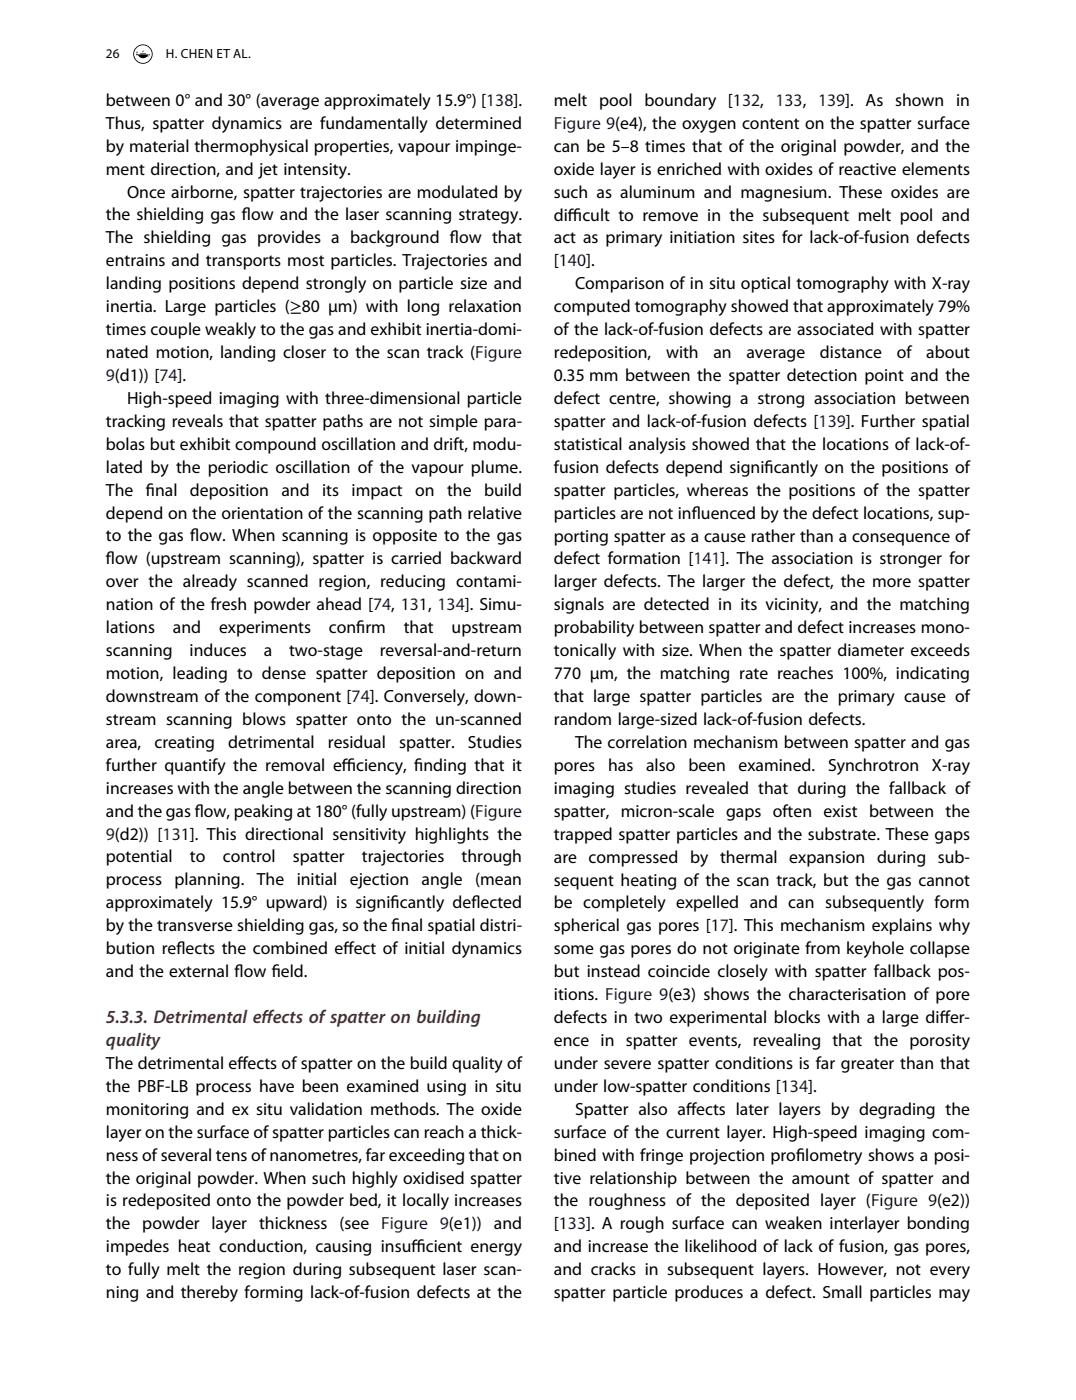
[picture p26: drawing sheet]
<svg xmlns="http://www.w3.org/2000/svg" width="215mm" height="280mm" viewBox="0 0 215 280" stroke-linecap="round" stroke-linejoin="round" font-family="sans-serif">
<defs><g id="words">
<g font-size="3.7" fill="#831f26">
<text x="21.2" y="204.6">5.3.3. Detrimental ef</text>
<text x="21.2" y="209.2">quality</text>
<text x="52.3" y="204.6">fects of spatter on building</text>
</g>
<g font-size="3.5">
<text x="21.2" y="21.2">between 0° and 30° (average approximately 15.9°) [138].</text>
<text x="110.7" y="21.2">melt pool boundary [132, 133, 139]. As shown in</text>
<text x="21.2" y="25.8">Thus, spatter dynamics are fundamentally determined</text>
<text x="21.2" y="34.9">ment direction, and jet intensity.</text>
<text x="21.2" y="30.3">by material thermophysical properties, vapour impinge-</text>
<text x="110.7" y="30.3">can be 5–8 times that of the original powder, and the</text>
<text x="110.7" y="34.9">oxide layer is enriched with oxides of reactive elements</text>
<text x="25.4" y="39.5">Once airborne, spatter trajectories are modulated by</text>
<text x="110.7" y="39.5">such as aluminum and magnesium. These oxides are</text>
<text x="21.2" y="44.1">the shielding gas f</text>
<text x="48.3" y="44.1">low and the laser scanning strategy.</text>
<text x="110.7" y="44.1">dif</text>
<text x="113.5" y="44.1">f</text>
<text x="113.5" y="44.1">icult to remove in the subsequent melt pool and</text>
<text x="21.2" y="53.3">entrains and transports most particles. Trajectories and</text>
<text x="21.2" y="48.7">The shielding gas provides a background f</text>
<text x="89.9" y="48.7">low that</text>
<text x="110.7" y="53.3">[140].</text>
<text x="110.7" y="48.7">act as primary initiation sites for lack-of-fusion defects</text>
<text x="21.2" y="57.9">landing positions depend strongly on particle size and</text>
<text x="114.9" y="57.9">Comparison of in situ optical tomography with X-ray</text>
<text x="21.2" y="62.4">inertia. Large particles (≥80 μm) with long relaxation</text>
<text x="110.7" y="62.4">computed tomography showed that approximately 79%</text>
<text x="21.2" y="67">times couple weakly to the gas and exhibit inertia-domi-</text>
<text x="21.2" y="71.6">nated motion, landing closer to the scan track (Figure</text>
<text x="110.7" y="67">of the lack-of-fusion defects are associated with spatter</text>
<text x="110.7" y="71.6">redeposition,</text>
<text x="133.1" y="71.6">with</text>
<text x="142.6" y="71.6">an</text>
<text x="149.2" y="71.6">average</text>
<text x="163.8" y="71.6">distance</text>
<text x="179.2" y="71.6">of</text>
<text x="185.1" y="71.6">about</text>
<text x="110.7" y="76.2">0.35 mm between the spatter detection point and the</text>
<text x="25.4" y="80.8">High-speed imaging with three-dimensional particle</text>
<text x="110.7" y="80.8">defect centre, showing a strong association between</text>
<text x="21.2" y="85.4">tracking reveals that spatter paths are not simple para-</text>
<text x="21.2" y="90">bolas but exhibit compound oscillation and drift, modu-</text>
<text x="110.7" y="90">statistical analysis showed that the locations of lack-of-</text>
<text x="110.7" y="85.4">spatter and lack-of-fusion defects [139]. Further spatial</text>
<text x="21.2" y="94.5">lated by the periodic oscillation of the vapour plume.</text>
<text x="110.7" y="94.5">fusion defects depend signif</text>
<text x="152.8" y="94.5">icantly on the positions of</text>
<text x="21.2" y="99.1">The</text>
<text x="29.1" y="99.1">f</text>
<text x="29.1" y="99.1">inal</text>
<text x="38" y="99.1">deposition and</text>
<text x="64.4" y="99.1">its</text>
<text x="70.3" y="99.1">impact</text>
<text x="83" y="99.1">on</text>
<text x="89.3" y="99.1">the</text>
<text x="96.7" y="99.1">build</text>
<text x="110.7" y="99.1">spatter particles, whereas the positions of the spatter</text>
<text x="21.2" y="103.7">depend on the orientation of the scanning path relative</text>
<text x="110.7" y="103.7">particles are not inf</text>
<text x="138.2" y="103.7">luenced by the defect locations, sup-</text>
<text x="21.2" y="108.3">to the gas f</text>
<text x="21.2" y="112.9">f</text>
<text x="21.2" y="112.9">low (upstream scanning), spatter is carried backward</text>
<text x="38" y="108.3">low. When scanning is opposite to the gas</text>
<text x="110.7" y="108.3">porting spatter as a cause rather than a consequence of</text>
<text x="110.7" y="112.9">defect formation [141]. The association is stronger for</text>
<text x="21.2" y="117.5">over the already scanned region, reducing contami-</text>
<text x="110.7" y="117.5">larger defects. The larger the defect, the more spatter</text>
<text x="21.2" y="122.1">nation of the fresh powder ahead [74, 131, 134]. Simu-</text>
<text x="110.7" y="122.1">signals are detected in its vicinity, and the matching</text>
<text x="21.2" y="126.6">lations</text>
<text x="21.2" y="131.2">scanning</text>
<text x="34.5" y="126.6">and</text>
<text x="37.9" y="131.2">induces</text>
<text x="43.8" y="126.6">experiments</text>
<text x="52.7" y="131.2">a</text>
<text x="57.8" y="131.2">two-stage</text>
<text x="65.7" y="126.6">conf</text>
<text x="71.2" y="126.6">irm</text>
<text x="75.9" y="131.2">reversal-and-return</text>
<text x="80.7" y="126.6">that</text>
<text x="90.2" y="126.6">upstream</text>
<text x="110.7" y="131.2">tonically with size. When the spatter diameter exceeds</text>
<text x="110.7" y="126.6">probability between spatter and defect increases mono-</text>
<text x="21.2" y="135.8">motion, leading to dense spatter deposition on and</text>
<text x="110.7" y="135.8">770 μm, the matching rate reaches 100%, indicating</text>
<text x="21.2" y="140.4">downstream of the component [74]. Conversely, down-</text>
<text x="110.7" y="140.4">that large spatter particles are the primary cause of</text>
<text x="21.2" y="145">stream scanning blows spatter onto the un-scanned</text>
<text x="21.2" y="149.6">area,</text>
<text x="30.9" y="149.6">creating</text>
<text x="45.6" y="149.6">detrimental</text>
<text x="65.5" y="149.6">residual</text>
<text x="79.8" y="149.6">spatter.</text>
<text x="93.5" y="149.6">Studies</text>
<text x="110.7" y="145">random large-sized lack-of-fusion defects.</text>
<text x="114.9" y="149.6">The correlation mechanism between spatter and gas</text>
<text x="21.2" y="154.2">further quantify the removal ef</text>
<text x="68.3" y="154.2">f</text>
<text x="68.3" y="154.2">iciency, f</text>
<text x="82.8" y="154.2">inding that it</text>
<text x="110.7" y="154.2">pores</text>
<text x="121.5" y="154.2">has</text>
<text x="129.1" y="154.2">also</text>
<text x="137.5" y="154.2">been</text>
<text x="147.6" y="154.2">examined.</text>
<text x="165.5" y="154.2">Synchrotron</text>
<text x="186.2" y="154.2">X-ray</text>
<text x="21.2" y="158.7">increases with the angle between the scanning direction</text>
<text x="110.7" y="158.7">imaging studies revealed that during the fallback of</text>
<text x="21.2" y="163.3">and the gas f</text>
<text x="38.9" y="163.3">low, peaking at 180° (fully upstream) (Figure</text>
<text x="110.7" y="167.9">trapped spatter particles and the substrate. These gaps</text>
<text x="110.7" y="163.3">spatter, micron-scale gaps often exist between the</text>
<text x="21.2" y="172.5">potential</text>
<text x="38" y="172.5">to</text>
<text x="44.5" y="172.5">control</text>
<text x="58.5" y="172.5">spatter</text>
<text x="72.3" y="172.5">trajectories</text>
<text x="92.2" y="172.5">through</text>
<text x="110.7" y="172.5">are compressed by thermal expansion during sub-</text>
<text x="21.2" y="177.1">process</text>
<text x="34.9" y="177.1">planning.</text>
<text x="51.3" y="177.1">The</text>
<text x="59.3" y="177.1">initial</text>
<text x="69.9" y="177.1">ejection</text>
<text x="84.2" y="177.1">angle</text>
<text x="95" y="177.1">(mean</text>
<text x="110.7" y="177.1">sequent heating of the scan track, but the gas cannot</text>
<text x="21.2" y="181.7">approximately 15.9° upward) is signif</text>
<text x="78" y="181.7">icantly def</text>
<text x="94.2" y="181.7">lected</text>
<text x="110.7" y="181.7">be completely expelled and can subsequently form</text>
<text x="21.2" y="190.9">bution ref</text>
<text x="21.2" y="186.3">by the transverse shielding gas, so the f</text>
<text x="35.2" y="190.9">lects the combined ef</text>
<text x="68.6" y="190.9">fect of initial dynamics</text>
<text x="78.3" y="186.3">inal spatial distri-</text>
<text x="110.7" y="186.3">spherical gas pores [17]. This mechanism explains why</text>
<text x="110.7" y="190.9">some gas pores do not originate from keyhole collapse</text>
<text x="21.2" y="195.4">and the external f</text>
<text x="46.9" y="195.4">low f</text>
<text x="54.3" y="195.4">ield.</text>
<text x="110.7" y="195.4">but instead coincide closely with spatter fallback pos-</text>
<text x="110.7" y="200">itions. Figure 9(e3) shows the characterisation of pore</text>
<text x="110.7" y="204.6">defects in two experimental blocks with a large dif</text>
<text x="110.7" y="209.2">ence in spatter events, revealing that the porosity</text>
<text x="187.8" y="204.6">fer-</text>
<text x="21.2" y="213.8">The detrimental ef</text>
<text x="47.4" y="213.8">fects of spatter on the build quality of</text>
<text x="110.7" y="213.8">under severe spatter conditions is far greater than that</text>
<text x="21.2" y="218.4">the PBF-LB process have been examined using in situ</text>
<text x="110.7" y="218.4">under low-spatter conditions [134].</text>
<text x="21.2" y="227.5">layer on the surface of spatter particles can reach a thick-</text>
<text x="21.2" y="223">monitoring and ex situ validation methods. The oxide</text>
<text x="110.7" y="227.5">surface of the current layer. High-speed imaging com-</text>
<text x="114.9" y="223">Spatter also af</text>
<text x="137.1" y="223">fects later layers by degrading the</text>
<text x="21.2" y="232.1">ness ofseveral tens ofnanometres, far exceeding that on</text>
<text x="110.7" y="232.1">bined with fringe projection prof</text>
<text x="159.1" y="232.1">ilometry shows a posi-</text>
<text x="21.2" y="236.7">the original powder. When such highly oxidised spatter</text>
<text x="110.7" y="236.7">tive relationship between the amount of spatter and</text>
<text x="21.2" y="245.9">the powder layer thickness (see Figure 9(e1)) and</text>
<text x="21.2" y="241.3">is redeposited onto the powder bed, it locally increases</text>
<text x="110.7" y="241.3">the roughness of the deposited layer (Figure 9(e2))</text>
<text x="110.7" y="245.9">[133]. A rough surface can weaken interlayer bonding</text>
<text x="21.2" y="250.5">impedes heat conduction, causing insuf</text>
<text x="82.2" y="250.5">f</text>
<text x="82.2" y="250.5">icient energy</text>
<text x="110.7" y="250.5">and increase the likelihood of lack of fusion, gas pores,</text>
<text x="21.2" y="255.1">to fully melt the region during subsequent laser scan-</text>
<text x="110.7" y="255.1">and cracks in subsequent layers. However, not every</text>
<text x="21.2" y="259.6">ning and thereby forming lack-of-fusion defects at the</text>
<text x="110.7" y="259.6">spatter particle produces a defect. Small particles may</text>
</g>
<g font-size="3.5" fill="#010181">
<text x="110.7" y="25.8">Figure 9(e4), the oxygen content on the spatter surface</text>
<text x="21.2" y="76.2">9(d1)) [74].</text>
<text x="21.2" y="167.9">9(d2)) [131]. This directional sensitivity highlights the</text>
</g>
<g font-size="2.6">
<text x="21.2" y="11.6">26</text>
<text x="33.1" y="11.6">H. CHEN ET AL.</text>
</g>
</g></defs>
<g fill="#000">
<path d="M27.4 10.2v.5l-.1-.1zM27.9 10.6h1.3zM28 10.8h1.2zM28.5 10.2l.3-.1-.2 .4-.1-.1z"/>
<path d="M26.8 10.8a1.77 1.77 0 0 1 3.5 0 1.77 1.77 0 0 1-3.5 0zM26.6 10.8a1.95 1.95 0 0 0 3.9 0 1.95 1.95 0 0 0-3.9 0z"/>
<path d="M29.6 11l.3-.1-.5 .4zM27.2 10.9l.1 .1h.3a1.12 1.12 0 0 0 1.8 .3 .67 .67 0 0 0 .6-.5z"/>
</g>
<use href="#words"/>
</svg>
